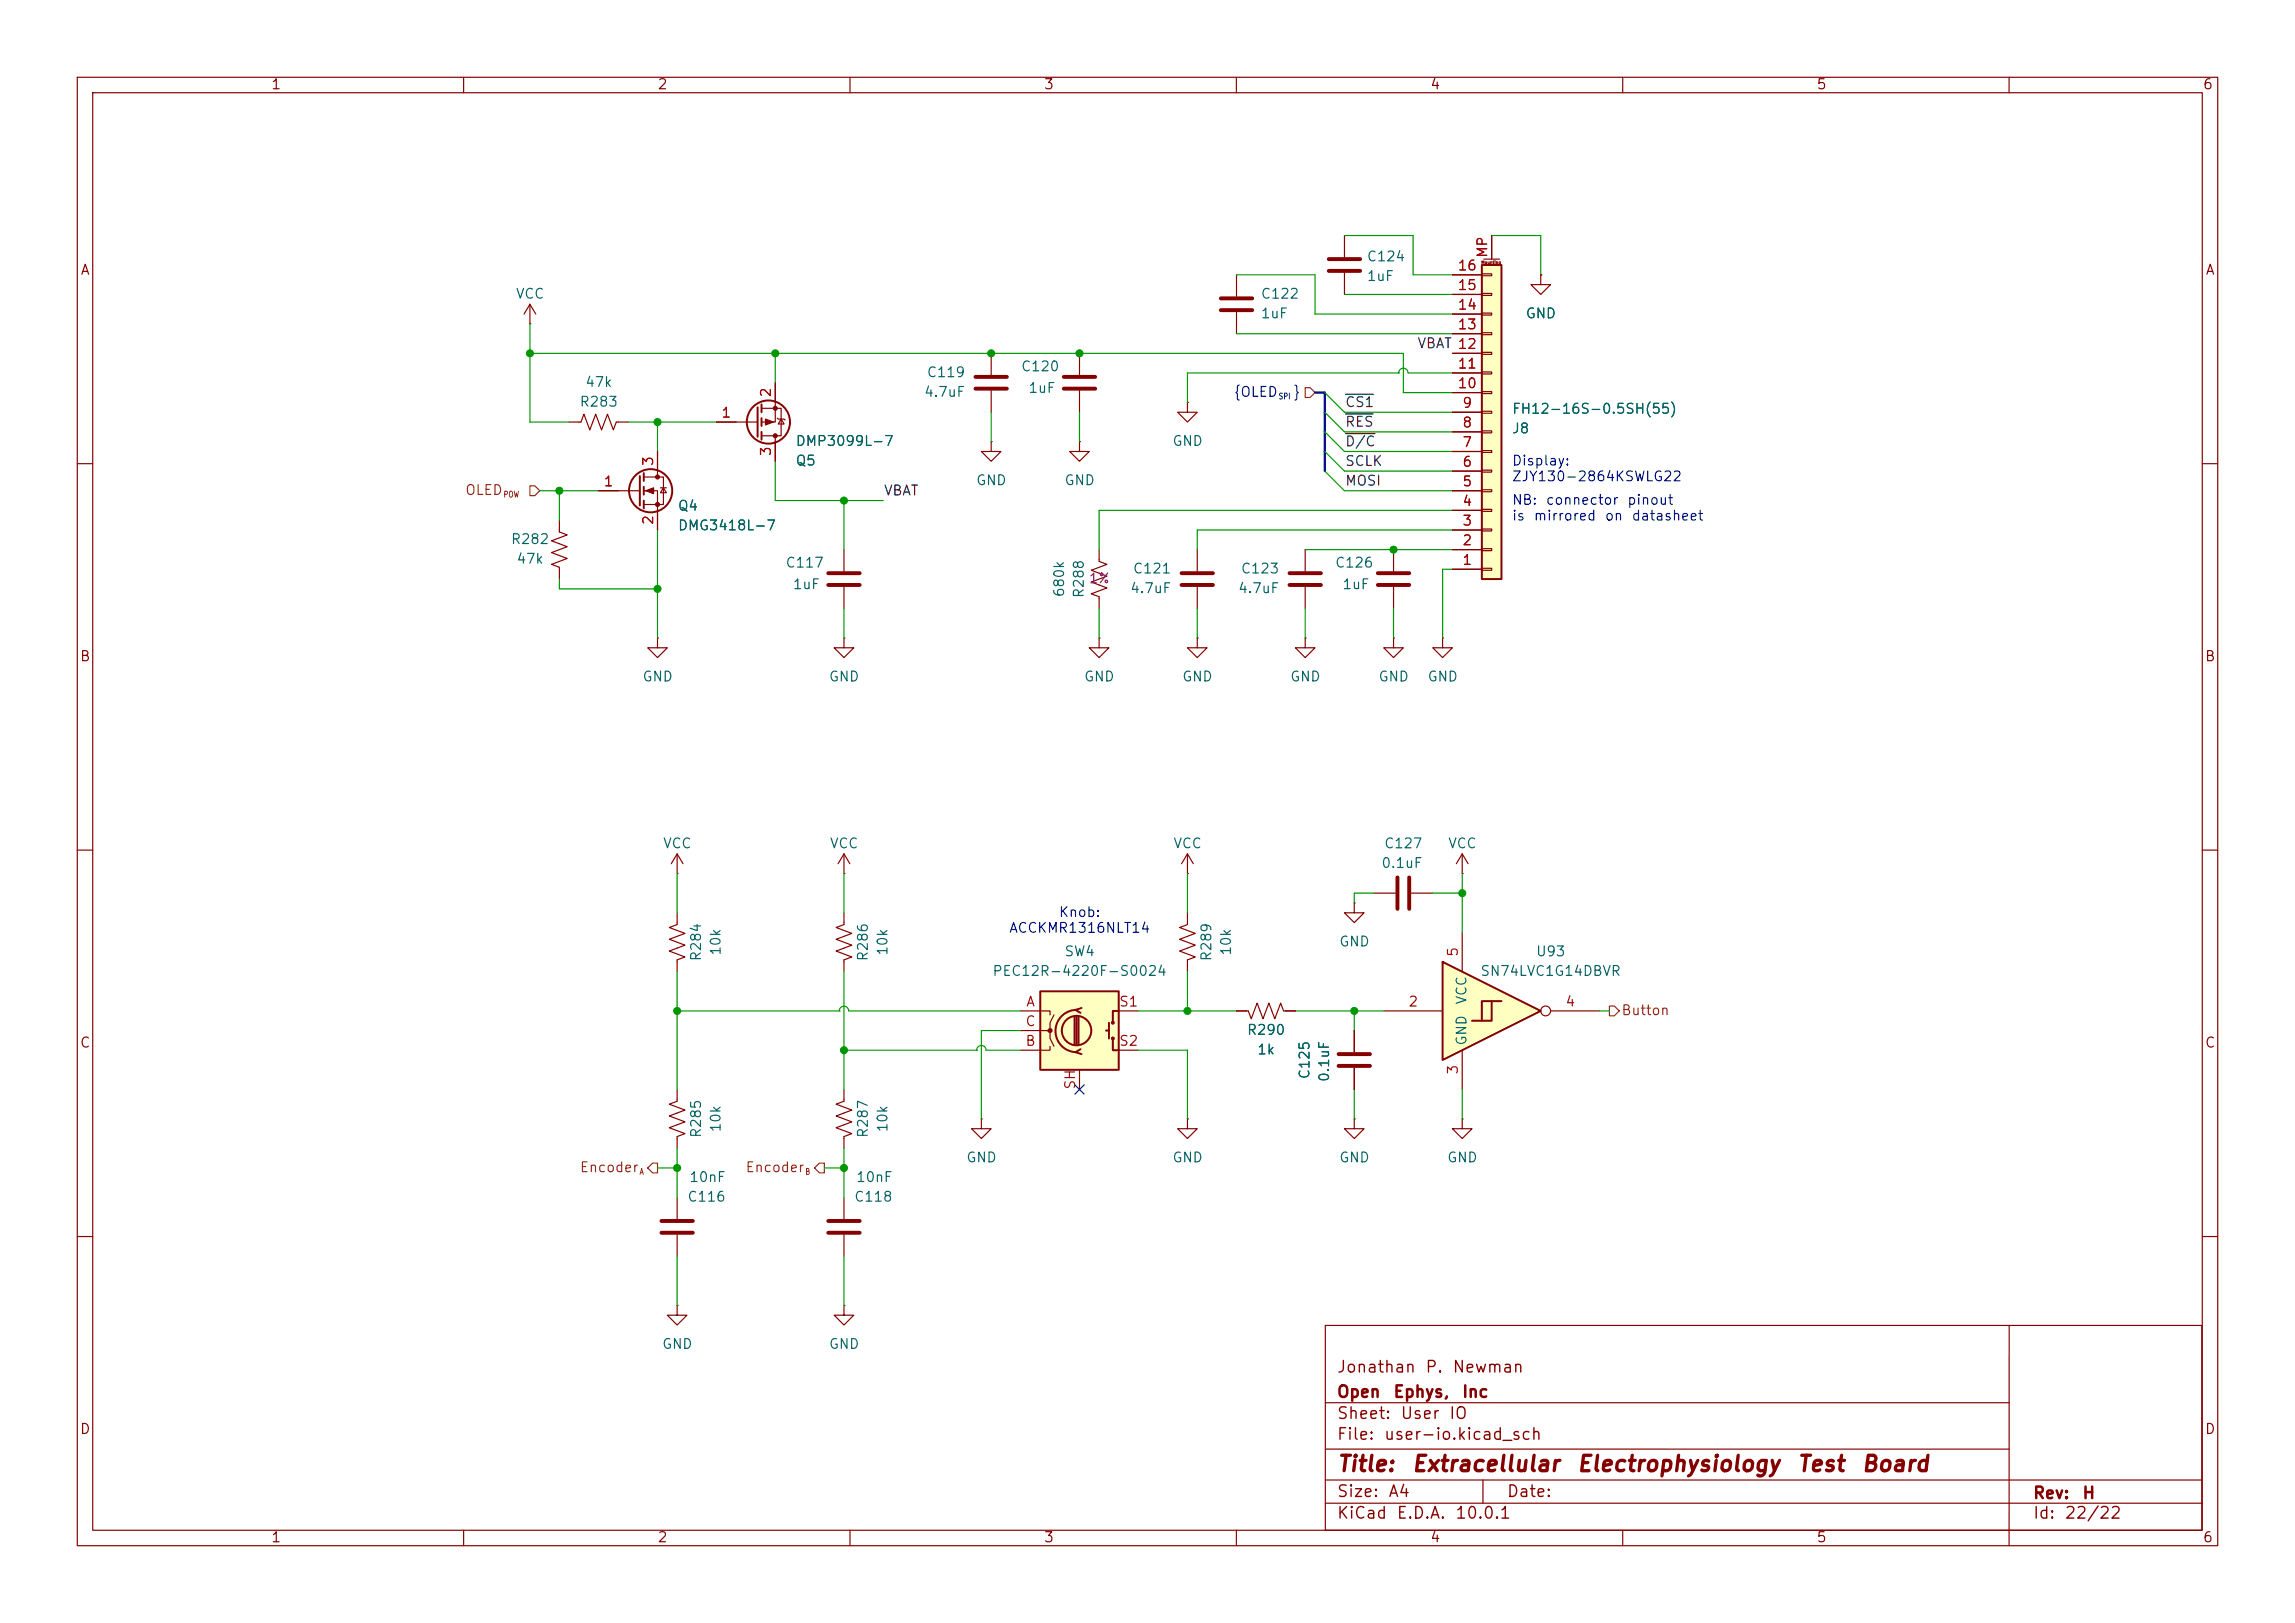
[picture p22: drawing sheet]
<svg xmlns="http://www.w3.org/2000/svg" width="297mm" height="210mm" viewBox="0 0 297 210" stroke-linecap="round" stroke-linejoin="round" font-family="sans-serif">
<defs><g id="words">
<g font-size="2" fill="#840000">
<text x="172.9" y="190.9">Title:</text>
<text x="182.6" y="190.9">Extracellular</text>
<text x="203.9" y="190.9">Electrophysiology</text>
<text x="232.5" y="190.9">Test</text>
<text x="240.8" y="190.9">Board</text>
</g>
<g font-size="1.5" fill="#840000">
<text x="172.9" y="178">Jonathan</text>
<text x="184.4" y="178">P.</text>
<text x="187.9" y="178">Newman</text>
<text x="172.9" y="184">Sheet:</text>
<text x="172.9" y="181.2">Open</text>
<text x="180.2" y="181.2">Ephys,</text>
<text x="181.1" y="184">User</text>
<text x="187.4" y="184">IO</text>
<text x="189.1" y="181.2">Inc</text>
<text x="172.9" y="186.7">File:</text>
<text x="179" y="186.7">user-io.kicad_sch</text>
<text x="172.9" y="196.9">KiCad</text>
<text x="172.9" y="194.1">Size:</text>
<text x="179.6" y="194.1">A4</text>
<text x="180.6" y="196.9">E.D.A.</text>
<text x="188.2" y="196.9">10.0.1</text>
<text x="194.9" y="194.1">Date:</text>
<text x="263" y="194.3">Rev:</text>
<text x="263" y="196.9">Id:</text>
<text x="267.1" y="196.9">22/22</text>
<text x="269.4" y="194.3">H</text>
</g>
<g font-size="1.3" fill="#840000">
<text x="35" y="11.9">1</text>
<text x="85" y="11.9">2</text>
<text x="135" y="11.9">3</text>
<text x="185" y="11.9">4</text>
<text x="235" y="11.9">5</text>
<text x="285" y="11.9">6</text>
<text x="10.3" y="35.9">A</text>
<text x="285.3" y="35.9">A</text>
<text x="10.3" y="85.9">B</text>
<text x="285.3" y="85.9">B</text>
<text x="10.3" y="135.9">C</text>
<text x="285.3" y="135.9">C</text>
<text x="10.3" y="185.9">D</text>
<text x="285.3" y="185.9">D</text>
<text x="35" y="199.9">1</text>
<text x="85" y="199.9">2</text>
<text x="135" y="199.9">3</text>
<text x="185" y="199.9">4</text>
<text x="235" y="199.9">5</text>
<text x="285" y="199.9">6</text>
</g>
<g font-size="1.3" fill="#006464">
<text x="176.8" y="34.1">C124</text>
<text x="66.7" y="39">VCC</text>
<text x="163.1" y="39">C122</text>
<text x="163.1" y="41.5">1uF</text>
<text x="176.8" y="36.7">1uF</text>
<text x="197.4" y="41.5">GND</text>
<text x="74.9" y="52.9">R283</text>
<text x="75.6" y="50.4">47k</text>
<text x="119.5" y="51.7">4.7uF</text>
<text x="119.9" y="49.1">C119</text>
<text x="132" y="48.4">C120</text>
<text x="133" y="51.2">1uF</text>
<text x="195.6" y="53.8">FH12-16S-0.5SH(55)</text>
<text x="102.9" y="58">DMP3099L-7</text>
<text x="151.6" y="58">GND</text>
<text x="195.6" y="56.4">J8</text>
<text x="102.9" y="60.6">Q5</text>
<text x="126.2" y="63.1">GND</text>
<text x="137.7" y="63.1">GND</text>
<text x="66" y="70.7">R282</text>
<text x="87.6" y="66.4">Q4</text>
<text x="87.6" y="68.9">DMG3418L-7</text>
<text x="66.8" y="73.3">47k</text>
<text x="101.6" y="73.8">C117</text>
<text x="102.5" y="76.6">1uF</text>
<text x="138" y="77.4" transform="rotate(-90 138 77.4)">680k</text>
<text x="140.6" y="77.5" transform="rotate(-90 140.6 77.5)">R288</text>
<text x="146.2" y="77.1">4.7uF</text>
<text x="146.5" y="74.5">C121</text>
<text x="160.1" y="77.1">4.7uF</text>
<text x="160.5" y="74.5">C123</text>
<text x="172.7" y="73.8">C126</text>
<text x="173.6" y="76.6">1uF</text>
<text x="83.1" y="88.5">GND</text>
<text x="107.2" y="88.5">GND</text>
<text x="140.2" y="88.5">GND</text>
<text x="152.9" y="88.5">GND</text>
<text x="166.9" y="88.5">GND</text>
<text x="178.3" y="88.5">GND</text>
<text x="184.7" y="88.5">GND</text>
<text x="85.7" y="110.1">VCC</text>
<text x="107.3" y="110.1">VCC</text>
<text x="151.8" y="110.1">VCC</text>
<text x="178.7" y="112.6">0.1uF</text>
<text x="179" y="110.1">C127</text>
<text x="187.3" y="110.1">VCC</text>
<text x="91" y="124.5" transform="rotate(-90 91 124.5)">R284</text>
<text x="93.6" y="123.7" transform="rotate(-90 93.6 123.7)">10k</text>
<text x="112.6" y="124.5" transform="rotate(-90 112.6 124.5)">R286</text>
<text x="115.2" y="123.7" transform="rotate(-90 115.2 123.7)">10k</text>
<text x="137.7" y="124.1">SW4</text>
<text x="157.1" y="124.5" transform="rotate(-90 157.1 124.5)">R289</text>
<text x="159.6" y="123.7" transform="rotate(-90 159.6 123.7)">10k</text>
<text x="173.2" y="122.8">GND</text>
<text x="198.7" y="124.1">U93</text>
<text x="128.3" y="126.6">PEC12R-4220F-S0024</text>
<text x="190.1" y="130.1" transform="rotate(-90 190.1 130.1)">VCC</text>
<text x="191.5" y="126.6">SN74LVC1G14DBVR</text>
<text x="161.3" y="134.2">R290</text>
<text x="162.6" y="136.8">1k</text>
<text x="190.1" y="135.4" transform="rotate(-90 190.1 135.4)">GND</text>
<text x="169.8" y="139.7" transform="rotate(-90 169.8 139.7)">C125</text>
<text x="172.3" y="140.1" transform="rotate(-90 172.3 140.1)">0.1uF</text>
<text x="91" y="147.3" transform="rotate(-90 91 147.3)">R285</text>
<text x="93.6" y="146.6" transform="rotate(-90 93.6 146.6)">10k</text>
<text x="112.6" y="147.3" transform="rotate(-90 112.6 147.3)">R287</text>
<text x="115.2" y="146.6" transform="rotate(-90 115.2 146.6)">10k</text>
<text x="88.9" y="155.8">C116</text>
<text x="89.1" y="153.3">10nF</text>
<text x="110.5" y="155.8">C118</text>
<text x="110.7" y="153.3">10nF</text>
<text x="125" y="150.7">GND</text>
<text x="151.6" y="150.7">GND</text>
<text x="173.2" y="150.7">GND</text>
<text x="187.2" y="150.7">GND</text>
<text x="85.6" y="174.9">GND</text>
<text x="107.2" y="174.9">GND</text>
</g>
<g font-size="1.3" fill="#a90000">
<text x="188.6" y="35.3">16</text>
<text x="192.8" y="33.5" transform="rotate(-90 192.8 33.5)">MP</text>
<text x="188.6" y="40.4">14</text>
<text x="188.6" y="37.8">15</text>
<text x="188.6" y="42.9">13</text>
<text x="188.6" y="45.5">12</text>
<text x="100.1" y="51.5" transform="rotate(-90 100.1 51.5)">2</text>
<text x="188.6" y="50.5">10</text>
<text x="188.6" y="48">11</text>
<text x="189.2" y="53.1">9</text>
<text x="93.3" y="54.4">1</text>
<text x="100.1" y="59.1" transform="rotate(-90 100.1 59.1)">3</text>
<text x="189.2" y="58.2">7</text>
<text x="189.2" y="55.6">8</text>
<text x="78" y="63.2">1</text>
<text x="84.8" y="60.4" transform="rotate(-90 84.8 60.4)">3</text>
<text x="189.2" y="65.8">4</text>
<text x="189.2" y="63.2">5</text>
<text x="189.2" y="60.7">6</text>
<text x="84.8" y="68" transform="rotate(-90 84.8 68)">2</text>
<text x="189.2" y="70.9">2</text>
<text x="189.2" y="68.3">3</text>
<text x="189.2" y="73.4">1</text>
<text x="189" y="123.9" transform="rotate(-90 189 123.9)">5</text>
<text x="132.7" y="130.6">A</text>
<text x="144.7" y="130.6">S1</text>
<text x="182.2" y="130.6">2</text>
<text x="202.5" y="130.6">4</text>
<text x="132.6" y="135.6">B</text>
<text x="132.6" y="133.1">C</text>
<text x="144.7" y="135.6">S2</text>
<text x="139.4" y="141.1" transform="rotate(-90 139.4 141.1)">SH</text>
<text x="189" y="139.1" transform="rotate(-90 189 139.1)">3</text>
</g>
<g font-size="1.3" fill="#0f0f0f">
<text x="183.3" y="45.4">VBAT 12</text>
<text x="174" y="53">CS1</text>
<text x="174" y="55.5">RES</text>
<text x="174" y="58.1">D/C</text>
<text x="114.3" y="64.4">VBAT</text>
<text x="174" y="60.6">SCLK</text>
<text x="174" y="63.2">MOSI</text>
</g>
<g font-size="1.3" fill="#000084">
<text x="159.6" y="51.7">{OLED</text>
<text x="167.3" y="51.7">}</text>
</g>
<g font-size="1.3" fill="#725600">
<text x="60.1" y="64.4">OLED</text>
<text x="209.7" y="131.7">Button</text>
<text x="74.9" y="152">Encoder</text>
<text x="96.4" y="152">Encoder</text>
</g>
<g font-size="1.3" fill="#0000c2">
<text x="195.6" y="65.6">NB:</text>
<text x="195.6" y="60.6">Display:</text>
<text x="195.6" y="62.6">ZJY130-2864KSWLG22</text>
<text x="200" y="65.6">connector</text>
<text x="210.5" y="65.6">pinout</text>
<text x="195.6" y="67.7">is</text>
<text x="198.4" y="67.7">mirrored</text>
<text x="207.6" y="67.7">on</text>
<text x="211.1" y="67.7">datasheet</text>
<text x="136.9" y="119">Knob:</text>
<text x="130.5" y="121">ACCKMR1316NLT14</text>
</g>
<text font-size="1.3" fill="#840084" x="140.8" y="75.8">1%</text>
<text font-size=".8" fill="#000084" x="165.4" y="51.9">SPI</text>
<g font-size=".8" fill="#725600">
<text x="65.1" y="64.6">POW</text>
<text x="82.7" y="152.2">A</text>
<text x="104.2" y="152.2">B</text>
</g>
<text font-size=".4" fill="#840000" x="191.7" y="34.2">Mounting</text>
</g></defs>
<g fill="none" stroke="#840000" stroke-width=".15">
<path d="M10 10h277v190h-277zM12 12h273v186h-273zM60 10v2M110 10v2M160 10v2M210 10v2M260 10v2M199.4 35.6v1.2h-1.3l1.3 1.3 1.3-1.3h-1.3M199.4 35.6h.1M85.1 58.4v3.3M128.3 57.2v1.2h-1.3l1.3 1.3 1.2-1.3h-1.2M128.3 57.2h.1"/>
<path d="M128.3 45.7v2.8M128.3 50.5v2.8M10 60h2M72.4 67.3v1.5l1 .4-2 .8 2 .7-2 .8 2 .8-2 .7 1 .4v1.5M77.5 63.5h5.3M83.3 61.7h2.6v3.6h-2.6M83.3 63.5h1.8v5.1M85.5 63.1h.7M85.9 63.1l.3 .7h-.7zM285 60h2M10 110h2M285 110h2"/>
<path d="M10 160h2M171.5 171.5h113.4v26.5h-113.4zM260 171.5v28.5M285 160h2M60 198v2M110 198v2M160 198v2M171.5 194.5h113.5M171.5 191.5h113.5M171.5 187.5h88.5M171.5 181.5h88.5M191.9 191.5v3"/>
<path d="M210 198v2"/>
</g>
<path d="M126.2 48.8h4.1M126.2 50.3h4.1" fill="none" stroke="#840000" stroke-width=".51"/>
<g fill="none" stroke="#840000" stroke-width=".25">
<path d="M82.8 61.6v3.8M83.3 61.2v1M83.3 63v1M83.3 64.8v1"/>
<circle cx="84.2" cy="63.5" r="2.79"/>
</g>
<g fill="#840000" stroke="#840000" stroke-width=".15">
<path d="M83.6 63.5l1-.4v.8z"/>
<circle cx="85.1" cy="61.7" r=".25"/>
<circle cx="85.1" cy="65.3" r=".25"/>
</g>
<path d="M191.8 34.3h2.5v40.6h-2.5z" fill="#ffffc2"/>
<g fill="none" stroke="#840000" stroke-width=".25">
<path d="M191.8 34.3h2.5v40.6h-2.5zM98 52.7v3.8M98.6 52.3v1M98.6 54.1v1M98.6 55.9v1"/>
<circle cx="99.4" cy="54.6" r="2.79"/>
</g>
<g fill="none" stroke="#840000" stroke-width=".15">
<path d="M68.6 39.4l.7 1.2M68.6 39.4l-.8 1.2M68.6 39.4v2.5M174 30.5v2.8M174 35.3v2.8M188 38.1h3.8M188 35.6h3.8M191.8 38h1.2v.2h-1.2zM191.8 35.4h1.2v.3h-1.2zM192 33.5h2.1M193 30.5v3M68.6 41.9h.1"/>
<path d="M73.7 54.6h1.5l.4-1 .7 2 .8-2 .8 2 .7-2 .8 2 .4-1h1.5M92.7 54.6h5.3M98.6 52.8h2.5v3.6h-2.5M100.3 49.5v5.1h-1.7M100.3 56.4v3.3M100.6 54.1l.1 .1h.8l.1 .2M101.1 54.2l.4 .7h-.8zM139.7 57.2v1.2h-1.3l1.3 1.3 1.3-1.3h-1.3M139.7 57.2h.1M139.7 45.7v2.8M139.7 50.5v2.8M188 58.4h3.8"/>
<path d="M188 55.9h3.8M188 53.3h3.8M188 50.8h3.8M188 48.3h3.8M188 45.7h3.8M188 43.2h3.8M188 40.6h3.8M191.8 58.3h1.2v.2h-1.2zM191.8 55.8h1.2v.2h-1.2zM191.8 53.2h1.2v.3h-1.2zM191.8 50.7h1.2v.2h-1.2zM191.8 48.1h1.2v.3h-1.2z"/>
<path d="M191.8 45.6h1.2v.2h-1.2zM191.8 43.1h1.2v.2h-1.2zM191.8 40.5h1.2v.3h-1.2zM109.2 71.1v2.8M109.2 75.9v2.8M142.2 71.1v1.5l1.1 .4-2.1 .8 2.1 .7-2.1 .8 2.1 .8-2.1 .7 1 .4v1.5M154.9 71.1v2.8M154.9 75.9v2.8M168.9 71.1v2.8M168.9 75.9v2.8M180.3 71.1v2.8M180.3 75.9v2.8"/>
<path d="M188 73.7h3.8M188 71.1h3.8M188 68.6h3.8M188 66h3.8M188 63.5h3.8M188 61h3.8M191.8 73.5h1.2v.3h-1.2zM191.8 71h1.2v.2h-1.2zM191.8 68.5h1.2v.2h-1.2zM191.8 65.9h1.2v.3h-1.2zM191.8 63.4h1.2v.2h-1.2zM191.8 60.8h1.2v.3h-1.2z"/>
<path d="M85.1 82.6v1.2h-1.3l1.3 1.3 1.3-1.3h-1.3M85.1 82.6h.1M109.2 82.6v1.2h-1.3l1.3 1.3 1.3-1.3h-1.3M109.2 82.6h.1M142.2 82.6v1.2h-1.2l1.2 1.3 1.3-1.3h-1.3M142.2 82.6h.1M154.9 82.6v1.2h-1.2l1.2 1.3 1.3-1.3h-1.3M154.9 82.6h.1M168.9 82.6v1.2h-1.3l1.3 1.3 1.3-1.3h-1.3M168.9 82.6h.1M180.3 82.6v1.2h-1.2l1.2 1.3 1.3-1.3h-1.3M180.3 82.6h.1"/>
<path d="M186.7 82.6v1.2h-1.3l1.3 1.3 1.3-1.3h-1.3M186.7 82.6h.1M87.6 118.1v1.5l-1 .4 2 .8-2 .7 2 .8-2 .8 2 .7-1 .4v1.5M87.6 113h.1M87.6 110.5v2.5M87.6 110.5l.8 1.3M87.6 110.5l-.7 1.3M109.2 118.1v1.5l-1 .4 2 .8-2 .7 2 .8-2 .8 2 .7-1 .4v1.5M109.2 113h.1M109.2 110.5v2.5M109.2 110.5l.8 1.3M109.2 110.5l-.7 1.3"/>
<path d="M153.7 113h.1M153.7 118.1v1.5l-1 .4 2 .8-2 .7 2 .8-2 .8 2 .7-1 .4v1.5M153.7 110.5l.7 1.3M153.7 110.5l-.8 1.3M153.7 110.5v2.5M175.3 116.8v1.3h-1.3l1.3 1.3 1.2-1.3h-1.2M175.3 116.8h.1M177.8 115.6h2.8M182.6 115.6h2.8M189.2 113h.1M189.2 110.5l.8 1.3M189.2 110.5l-.7 1.3"/>
<path d="M189.2 110.5v2.5M160 130.8h1.5l.4 1 .8-2 .7 2 .8-2 .8 2 .7-2 .4 1h1.5M175.3 133.4v2.7M175.3 138.2v2.8M87.6 141v1.5l-1 .4 2 .7-2 .8 2 .8-2 .7 2 .8-1 .4v1.5M87.6 154.9v2.8M87.6 159.8v2.8M109.2 141v1.5l-1 .4 2 .7-2 .8 2 .8-2 .7 2 .8-1 .4v1.5M109.2 154.9v2.8M109.2 159.8v2.8M127 144.8v1.3h-1.3l1.3 1.2 1.3-1.2h-1.3M127 144.8h.1"/>
<path d="M153.7 144.8v1.3h-1.3l1.3 1.2 1.2-1.2h-1.2M153.7 144.8h.1M175.3 144.8v1.3h-1.3l1.3 1.2 1.2-1.2h-1.2M175.3 144.8h.1M189.2 144.8v1.3h-1.2l1.2 1.2 1.3-1.2h-1.3M189.2 144.8h.1M87.6 168.9v1.3h-1.2l1.2 1.3 1.3-1.3h-1.3M87.6 168.9h.1M109.2 168.9v1.3h-1.3l1.3 1.3 1.3-1.3h-1.3M109.2 168.9h.1"/>
</g>
<g fill="none" stroke="#840000" stroke-width=".51">
<path d="M172 35.1h4M172 33.5h4M137.7 50.3h4M137.7 48.8h4M107.2 75.7h4.1M107.2 74.2h4.1M152.9 75.7h4.1M152.9 74.2h4.1M166.9 75.7h4M166.9 74.2h4M178.3 75.7h4.1M178.3 74.2h4.1"/>
<path d="M180.8 113.5v4.1M182.4 113.5v4.1M173.2 136.4h4.1M173.2 137.9h4.1M85.6 158h4.1M85.6 159.5h4.1M107.2 158h4.1M107.2 159.5h4.1"/>
</g>
<g fill="#840000" stroke="#840000" stroke-width=".15">
<path d="M99.1 54.2l1 .4-1 .4z"/>
<circle cx="100.3" cy="56.4" r=".25"/>
<circle cx="100.3" cy="52.8" r=".25"/>
</g>
<path d="M134.6 128.3h10.2v10.1h-10.2z" fill="#ffffc2"/>
<g fill="none" stroke="#840000" stroke-width=".25">
<path d="M134.6 128.3h10.2v10.1h-10.2zM139.1 131.6v3.5M139.3 130.7a2.73 2.73 0 0 0-2.7 2.7 2.73 2.73 0 0 0 2.7 2.7M139.3 131.6v3.5M139.6 131.6v3.5M139.8 135.8l-.6 .3 .8 .3M140 130.4l-.8 .3 .6 .4M143.1 133.4h.4M143.5 132.3v2.1M144 134.4v1.5h.8M144.8 130.8h-.8v1.5"/>
<circle cx="139.3" cy="133.4" r="1.9"/>
<circle cx="144" cy="134.4" r=".13"/>
<circle cx="144" cy="132.3" r=".13"/>
</g>
<path d="M153.7 52.1v1.2h-1.3l1.3 1.3 1.2-1.3h-1.2M153.7 52.1h.1M132.1 130.8h3.8v.5M132.1 133.4h3.8v1l.5 1M135.9 135.4v.5h-3.8M136.4 131.3l-.5 1v1.1h-.5M139.7 138.4v2.6M144.8 130.8h2.5M144.8 135.9h2.5" fill="none" stroke="#840000" stroke-width=".15"/>
<circle cx="135.9" cy="133.3" r=".25" fill="#840000" stroke="#840000" stroke-width=".15"/>
<path d="M186.7 124.5l12.7 6.3-12.7 6.4z" fill="#ffffc2"/>
<path d="M186.7 124.5l12.7 6.3-12.7 6.4zM193 129.5v2.6h-2.5M194.3 129.5h-2.5v2.6" fill="none" stroke="#840000" stroke-width=".25"/>
<g fill="none" stroke="#840000" stroke-width=".15">
<path d="M160 35.6v2.8M188 38.1h3.8M188 35.6h3.8M193 30.5v3M199.4 35.6h.1M85.1 58.4v2.6M92.7 54.6h2.5M100.3 49.5v2.6M100.3 57.2v2.5M160 40.4v2.8M188 58.4h3.8M188 55.9h3.8"/>
<path d="M188 53.3h3.8M188 50.8h3.8M188 48.3h3.8M188 45.7h3.8M188 43.2h3.8M188 40.6h3.8M77.5 63.5h2.5M85.1 66v2.6M188 73.7h3.8M188 71.1h3.8M188 68.6h3.8M188 66h3.8"/>
<path d="M188 63.5h3.8M188 61h3.8M160 130.8h1.3M166.4 130.8h1.2M175.3 133.4v2.7M175.3 138.2v2.8M179.1 130.8h7.6M189.2 120.7v5M189.2 135.9v5.1M200.7 130.8h6.3"/>
<circle cx="200" cy="130.8" r=".63"/>
</g>
<path d="M158 38.6h4.1M158 40.1h4.1" fill="none" stroke="#840000" stroke-width=".51"/>
<path d="M168.9 50.2h.6l.7 .6-.7 .6h-.6zM68.6 62.9h.6l.6 .6-.6 .6h-.6zM208.3 130.2h.6l.6 .6-.6 .6h-.6zM84.5 150.5h.6v1.3h-.6l-.7-.7zM106 150.5h.7v1.3h-.7l-.6-.7z" fill="none" stroke="#725600" stroke-width=".15"/>
<path d="M174.1 51h3.7M174.1 53.6h3.6M174.1 56.1h3.8" fill="none" stroke="#0f0f0f" stroke-width=".15"/>
<path d="M170.2 50.8h1.2v10.2" fill="none" stroke="#000084" stroke-width=".3"/>
<g fill="none" stroke="#009600" stroke-width=".15">
<path d="M160 35.6h10.2v5h17.8M174 30.5h8.9v5.1h5.1M174 38.1h14M193 30.5h6.4v5.1M68.6 45.7h113v5.1h6.4M68.6 41.9v12.7h5.1M81.3 54.6h11.4M85.1 54.6v3.8M100.3 59.7v5.1h14M100.3 45.7v3.8M128.3 53.3v3.9M139.7 53.3v3.9"/>
<path d="M160 43.2h28M171.4 55.9l2.6 2.5h14M171.4 53.3l2.6 2.6h14M171.4 50.8l2.6 2.5h14M171.4 58.4l2.6 2.6h14M181 48.3h.1M181 48.3a.61 .61 0 0 1 .6-.6 .61 .61 0 0 1 .6 .6h5.8M181 48.3h-27.3v3.8M69.8 63.5h7.7M72.4 63.5v3.8M72.4 74.9v1.3h12.7M85.1 68.6v14"/>
<path d="M109.2 64.8v6.3M109.2 78.7v3.9M142.2 78.7v3.9M154.9 78.7v3.9M168.9 71.1h19.1M168.9 78.7v3.9M171.4 61l2.6 2.5h14M180.3 78.7v3.9M188 66h-45.8v5.1M188 68.6h-33.1v2.5M188 73.7h-1.3v8.9M87.6 113v5.1"/>
<path d="M109.2 113v5.1M153.7 113v5.1M177.8 115.6h-2.5v1.2M185.4 115.6h3.8M189.2 113v7.7M87.6 125.7v15.3M87.6 130.8h21M108.6 130.8h.1M108.6 130.8a.61 .61 0 0 1 .6-.6 .61 .61 0 0 1 .6 .6h22.3M109.2 135.9h17.2M109.2 125.7v15.3M126.4 135.9h.1"/>
<path d="M126.4 135.9a.61 .61 0 0 1 .6-.6 .61 .61 0 0 1 .6 .6h4.5M132.1 133.4h-5.1v11.4M147.3 135.9h6.4v8.9M147.3 130.8h12.7M153.7 125.7v5.1M167.6 130.8h11.5M175.3 130.8v2.6M207 130.8h1.3M85.1 151.1h2.5M87.6 148.6v6.3M106.7 151.1h2.5M109.2 148.6v6.3"/>
<path d="M175.3 141v3.8M189.2 141v3.8M87.6 162.6v6.3M109.2 162.6v6.3"/>
</g>
<path d="M139.1 140.4l1.2 1.2M140.3 140.4l-1.2 1.2" fill="none" stroke="#000084" stroke-width=".15"/>
<g fill="#009600" stroke="#009600" stroke-width=".13">
<circle cx="180.3" cy="71.1" r=".46"/>
<circle cx="109.2" cy="151.1" r=".46"/>
<circle cx="87.6" cy="151.1" r=".46"/>
<circle cx="109.2" cy="135.9" r=".46"/>
<circle cx="87.6" cy="130.8" r=".46"/>
<circle cx="139.7" cy="45.7" r=".46"/>
<circle cx="128.3" cy="45.7" r=".46"/>
<circle cx="109.2" cy="64.8" r=".46"/>
<circle cx="100.3" cy="45.7" r=".46"/>
<circle cx="72.4" cy="63.5" r=".46"/>
<circle cx="85.1" cy="76.2" r=".46"/>
<circle cx="68.6" cy="45.7" r=".46"/>
<circle cx="85.1" cy="54.6" r=".46"/>
<circle cx="189.2" cy="115.6" r=".46"/>
<circle cx="175.3" cy="130.8" r=".46"/>
<circle cx="153.7" cy="130.8" r=".46"/>
</g>
<use href="#words"/>
</svg>
